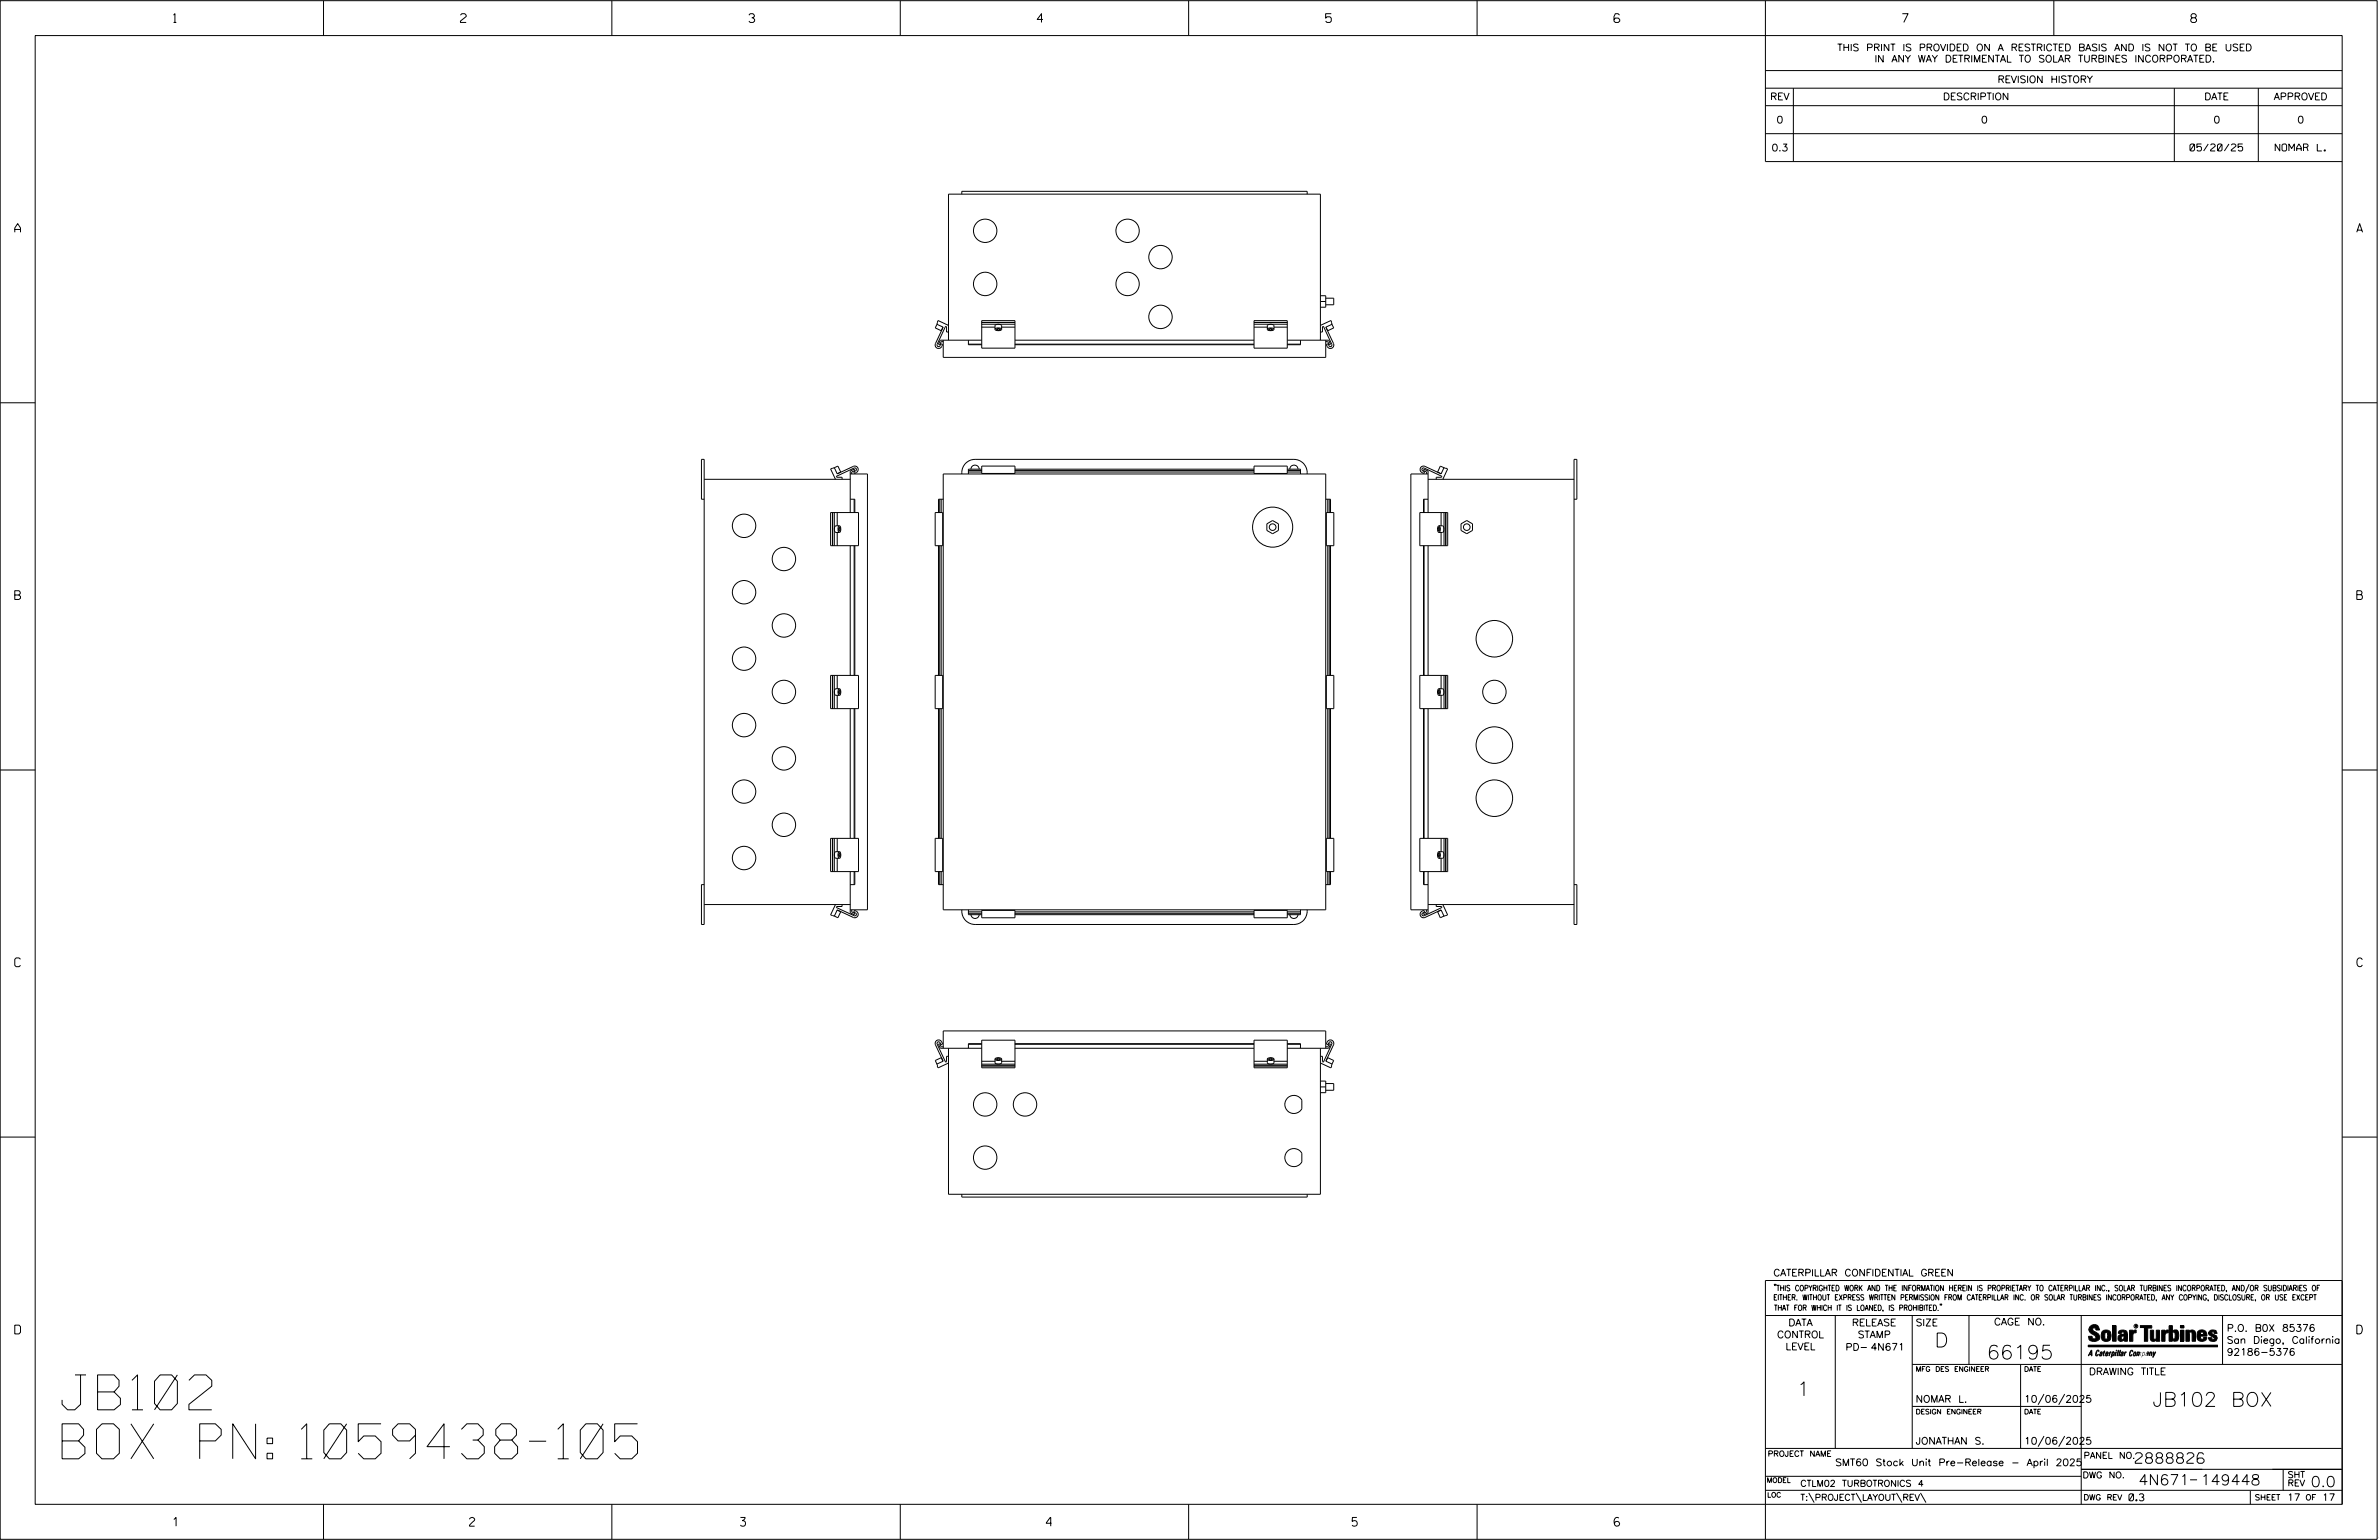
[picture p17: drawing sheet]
<svg xmlns="http://www.w3.org/2000/svg" width="864mm" height="559mm" viewBox="0 0 864 559" stroke-linecap="round" stroke-linejoin="round" font-family="sans-serif">
<defs><g id="words">
<g font-size="12.7">
<text x="22.5" y="511.6">JB102</text>
<text x="22.5" y="529.3">BOX PN: 1059438-105</text>
</g>
<g font-size="5.1">
<text x="702.3" y="488.8">D</text>
<text x="721.2" y="493.2">66195</text>
<text x="652.2" y="506.5">1</text>
<text x="781.4" y="510.3">JB102 BOX</text>
</g>
<g font-size="3.8">
<text x="775.1" y="531">2888826</text>
<text x="776.3" y="538.9">4N671</text>
<text x="798.8" y="538.9">149448</text>
<text x="838.8" y="539.5">0.0</text>
</g>
<g font-size="3.2">
<text x="63" y="8.2">1</text>
<text x="167.2" y="8.2">2</text>
<text x="271.8" y="8.2">3</text>
<text x="376.5" y="8.2">4</text>
<text x="481.2" y="8.2">5</text>
<text x="690.6" y="8.2">7</text>
<text x="795.3" y="8.2">8</text>
<text x="5.4" y="84.3">A</text>
<text x="855.5" y="84.3">A</text>
<text x="5.4" y="217.5">B</text>
<text x="855.6" y="217.5">B</text>
<text x="5.4" y="350.8">C</text>
<text x="855.6" y="350.8">C</text>
<text x="5.4" y="484">D</text>
<text x="855.6" y="484">D</text>
<text x="62.8" y="553.8">1</text>
<text x="170.4" y="553.8">2</text>
<text x="268.8" y="553.8">3</text>
<text x="379.8" y="553.8">4</text>
<text x="490.8" y="553.8">5</text>
<text x="585.9" y="553.8">6</text>
</g>
<g font-size="2.5">
<text x="666.9" y="18.5">THIS PRINT IS PROVIDED ON A RESTRICTED BASIS AND IS NOT TO BE USED</text>
<text x="680.5" y="22.6">IN ANY WAY DETRIMENTAL TO SOLAR TURBINES INCORPORATED.</text>
<text x="725.1" y="30">REVISION HISTORY</text>
<text x="642.6" y="36.3">REV</text>
<text x="705.3" y="36.3">DESCRIPTION</text>
<text x="800.2" y="36.3">DATE</text>
<text x="825.4" y="36.3">APPROVED</text>
<text x="644.9" y="44.7">0</text>
<text x="719.1" y="44.7">0</text>
<text x="803.5" y="44.7">0</text>
<text x="834" y="44.7">0</text>
<text x="643.1" y="54.8">0.3</text>
<text x="795" y="54.8">05/20/25</text>
<text x="825.9" y="54.8">NOMAR L.</text>
<text x="643.8" y="463">CATERPILLAR CONFIDENTIAL GREEN</text>
<text x="645.1" y="485.5">CONTROL</text>
<text x="649.2" y="481.1">DATA</text>
<text x="672.3" y="481.1">RELEASE</text>
<text x="674.4" y="485.5">STAMP</text>
<text x="695.4" y="481.1">SIZE</text>
<text x="723.8" y="480.8">CAGE NO.</text>
<text x="808.4" y="483.1">P.O. B0X 85376</text>
<text x="648.2" y="489.8">LEVEL</text>
<text x="669.9" y="490">PD- 4N671</text>
<text x="808.4" y="487.5">San Diego, California</text>
<text x="808.4" y="491.8">92186-5376</text>
<text x="758.3" y="498.9">DRAWING TITLE</text>
<text x="695.4" y="508.9">NOMAR L.</text>
<text x="734.8" y="508.9">10/06/2025</text>
<text x="695.4" y="524.1">JONATHAN S.</text>
<text x="734.8" y="524.1">10/06/2025</text>
<text x="666.2" y="531.9">SMT60 Stock Unit Pre-Release - April 2025</text>
<text x="772.8" y="544.6">0.3</text>
<text x="830.2" y="544.6">17</text>
<text x="842.9" y="544.6">17</text>
</g>
<g font-size="2.3">
<text x="756.4" y="529.2">PANEL NO.</text>
<text x="653.5" y="539.4">CTLM02 TURBOTRONICS 4</text>
<text x="756" y="536.3">DWG NO.</text>
<text x="830.4" y="539.3">REV</text>
<text x="830.4" y="536.2">SHT</text>
<text x="653.5" y="544.5">T:\PROJECT\LAYOUT\REV\</text>
</g>
<g font-size="2">
<text x="643.8" y="468.4">&quot;THIS COPYRIGHTED WORK AND THE INFORMATION HEREIN IS PROPRIETARY TO CATERPILLAR INC., SOLAR TURBINES INCORPORATED, AND/OR SUBSIDIARIES OF</text>
<text x="643.8" y="471.8">EITHER. WITHOUT EXPRESS WRITTEN PERMISSION FROM CATERPILLAR INC. OR SOLAR TURBINES INCORPORATED, ANY COPYING, DISCLOSURE, OR USE EXCEPT</text>
<text x="644" y="475.6">THAT FOR WHICH IT IS LOANED, IS PROHIBITED.&quot;</text>
<text x="641.7" y="528.5">PROJECT NAME</text>
<text x="756.3" y="544.3">DWG REV</text>
<text x="818.5" y="544.3">SHEET</text>
<text x="836.9" y="544.3">OF</text>
</g>
<g font-size="1.8">
<text x="695.4" y="497.6">MFG DES ENGINEER</text>
<text x="734.8" y="497.6">DATE</text>
<text x="695.4" y="513.1">DESIGN ENGINEER</text>
<text x="734.8" y="513.1">DATE</text>
<text x="641.3" y="538">MODEL</text>
<text x="641.5" y="543.3">LOC</text>
</g>
<text font-size=".9" x="775.1" y="481.7">R</text>
</g></defs>
<g fill="none" stroke="#000" stroke-width=".36">
<path d="M.1 .2h862.8v558.4h-862.8zM12.8 12.9h837.4v533h-837.4zM117.4 .2v12.7M222.1 .2v12.7M326.8 .2v12.7M431.5 .2v12.7M536.2 .2v12.7M587.9 5.5l-.5-.5h-1l-.5 1v1.7l.5 .4h1l.6-.4v-.6l-.6-.5h-1l-.5 .5M640.9 .2v58.4h209.3M745.6 .2v12.7M640.9 25.6h209.3M640.9 32h209.3"/>
<path d="M640.9 38.3h209.3M651 32v26.6M789.3 32v26.6M819.8 32v26.6M640.9 48.5h209.3M349.1 70.4v-1h125.4v1M340.1 117.7l-.6 1.3 2.2 1 .6-1.3M344.3 118.1l-3.8-1.8-.4 1.4 2.3 1-2.8 6a1.25 1.25 0 0 0 .6 1.6 1.25 1.25 0 0 0 1.6-.6l.4-.7-.6-.3-.5 .9-.4 .2-.5-.3v-.5l3.1-6.6 .3 .2v1.9h.7M356.4 116.3h12v10h-12zM356.4 118.7h4.8M356.4 117.7h12M356.4 117h12"/>
<path d="M361.2 119.5l.4-.4 .8-.1 .9 .2 .3 .3M361.2 119.5l.4 .4 .8 .1 .9-.2 .3-.3M361.2 119.5v-1.4l1.2-.4 1.2 .3v1.5M362.1 119.2h.6v.6h-.6zM362.1 119.4h-.4v.2h.4M362.7 119.4h.5v.2h-.5M363.6 118.7h4.8M455.2 117h12.1M455.2 118.7h4.9M455.2 116.3h12.1v10h-12.1zM455.2 117.7h12.1M460.1 119.5l.4-.4 .8-.1 .7 .1 .5 .4"/>
<path d="M460.1 119.5v-1.4l1.2-.4 1.1 .3 .1 1.5M460.1 119.5l.4 .4 .8 .1 .7-.1 .5-.4M461 119.2h.5v.6h-.5zM461 119.4h-.5v.2h.5M461.5 119.4h.5v.2h-.5M462.5 118.7h4.8M479.3 107.3h2v4.2h-2M479.3 109.4h2M479.3 118.1l3.8-1.8 .5 1.4-2.3 1 2.8 6a1.26 1.26 0 0 1-.6 1.6 1.26 1.26 0 0 1-1.7-.6l-.3-.7 .6-.3 .8 1.1 .5-.2 .1-.4-3.1-6.8-.3 .2v1.9h-.8M481.3 108.2h2.9v2.4h-2.9M483.5 117.7l.7 1.3-2.2 1-.7-1.3M344.3 123.4v-53h135v53"/>
<path d="M351.5 123.4v1.7h4.9M351.5 124.9h4.9M356.4 123.4h-15.1l-.6 1.5 .4 .2 .6-1.1h.7M368.4 125.1h86.8M368.4 124.9h86.8M368.4 123.4h86.8M467.3 123.4h15l.7 1.5-.5 .2-.5-1.1h-.7M467.3 124.9h4.8M472.1 123.4v1.7h-4.8M481.3 123.4v6.3h-138.9v-6.3M.1 146.2h12.7M850.2 146.2h12.7"/>
<path d="M255.6 173.9h53M302.9 169.7l1 2.2 5.9-2.7a1.33 1.33 0 0 1 1.8 1.1 1.33 1.33 0 0 1-1.4 1.5l-.3-.6 .7-.3a.58 .58 0 0 0 .2-.8 .58 .58 0 0 0-.7-.3l-6.5 3.1 .1 .3h2v.7M302.9 169.7l1.3-.6 1 2.2-1.3 .6M302.9 169.7l-1.4 .5 1.8 3.7M308.6 172h6.3v158.1h-6.3M309.2 172v-.7l1.1-.6-.2-.4-1.5 .6v15.1M342.4 172h138.9v158.1h-138.9zM349.1 172a4.9 4.9 0 0 1 4.9-5.3h115.7a4.9 4.9 0 0 1 4.8 5.3M351.5 171.3h4.9M351.5 170.7h4.9M352.5 170.3a1.5 1.5 0 0 1 1.5-1.5 1.5 1.5 0 0 1 1.5 1.5M356.4 170.3h-4.9v1.7"/>
<path d="M356.4 169.1h12v2.7h-12zM368.4 171.3h86.8M368.4 170.7h86.8M368.4 170.3h86.8M455.2 169.1h12.1v2.7h-12.1zM467.3 170.3h4.8v1.7M467.3 171.3h4.8M467.3 170.7h4.8M468.2 170.3a1.48 1.48 0 0 1 1.5-1.5 1.48 1.48 0 0 1 1.5 1.5M517.9 172v-.7l-1.2-.6 .3-.4 1.4 .6v15.1M518.4 173.9h53M518.4 172h-6.2v158.1h6.2"/>
<path d="M523.2 171.9l-1.3-.6 1-2.2 2.6 1.1-1.7 3.7M524.2 169.7l-1.1 2.2-5.8-2.7a1.33 1.33 0 0 0-1.8 1.1 1.33 1.33 0 0 0 1.4 1.5l.2-.6-.8-.5-.1-.4 .5-.5 6.8 3.1-.2 .3h-1.9v.7M255.6 181.2h-1v-14.5h1v168.8h-1v-14.5h1M301.5 186h10.1v12h-10.1zM302.2 186v12M302.3 186v12M302.9 186v12M303.9 186v4.8M303.9 193.2v4.8M304.4 192.2h.6v-.5h-.6l.2 1h.2v-.5M304.7 190.8l-.5 1.1 .1 .8 .4 .5M304.7 190.8l.4 .3 .1 .9-.1 .9-.4 .3"/>
<path d="M304.7 190.8h-1.5l-.3 1 .3 1.4h1.5M304.8 191.7v-.5h-.2v.5M308.6 181.2h1.7v4.8M308.6 198v47.1M310.1 181.2v4.8M310.1 198v47.1M310.3 198v47.1M339.5 186h2.7v12h-2.7zM340.7 198v47.1M341.1 181.2v4.8M341.1 198v47.1M341.7 181.2v4.8"/>
<path d="M341.7 198v47.1M342.4 181.2h-1.7v4.8M459.9 190.1l2.1-1.2 2.1 1.2v2.4l-2.1 1.2-2.1-1.2zM481.3 181.2h1.7v4.8M481.5 186h2.7v12h-2.7zM482 181.2v4.8M482 198v47.1M482.5 181.2v4.8M482.5 198v47.1M483 198v47.1M515.4 186h10.1v12h-10.1zM516.7 198v47.1"/>
<path d="M517 181.2v4.8M517 198v47.1M518.4 198v47.1M518.4 181.2h-1.7v4.8M522.2 192.2v.5h.3l.2-1h-.7v.5h.7M522.2 191.7v-.5h.3v.5M522.4 190.8l-.6 1 .2 1.1 .4 .3M522.4 190.8l.5 1.1-.1 .8-.4 .5M522.4 190.8h1.4l.4 1-.4 1.4h-1.4M523.1 186v4.8M523.1 193.2v4.8M524.2 186v12"/>
<path d="M524.8 186v12M530.4 190.1l2-1.2 2.1 1.2v2.4l-2.1 1.2-2-1.2zM571.4 181.2h1v-14.5h-1v168.8h1v-14.5h-1M301.5 245.1h10.1v12h-10.1zM302.2 245.1v12M302.3 245.1v12M302.9 245.1v12M303.9 245.1v4.8M303.9 252.3v4.8M304.4 250.8h.6v.6h-.6zM304.7 249.9l-.5 1.1 .1 .9 .4 .4M304.7 249.9l.4 .4 .1 .8-.1 .9-.4 .3"/>
<path d="M304.7 249.9l-1.5 .1-.3 .9 .3 1.4h1.5M304.8 250.8v-.5h-.2v.5M304.8 251.4v.4h-.2v-.4M308.6 257.1v47.1M310.1 257.1v47.1M310.3 257.1v47.1M339.5 245.1h2.7v12h-2.7zM340.7 257.1v47.1M341.1 257.1v47.1M341.7 257.1v47.1M481.5 245.1h2.7v12h-2.7zM482 257.1v47.1"/>
<path d="M482.5 257.1v47.1M483 257.1v47.1M515.4 245.1h10.1v12h-10.1zM516.7 257.1v47.1M517 257.1v47.1M518.4 257.1v47.1M522 250.8h.7v.6h-.7zM522.2 251.4v.4h.3v-.4M522.2 250.8v-.5h.3v.5M522.4 249.9l-.6 1 .2 1.1 .4 .3M522.4 249.9l.3 .4 .2 .8-.3 1-.2 .2M522.4 249.9h1.3l.5 1-.4 1.4h-1.4"/>
<path d="M523.1 245.1v4.8M523.1 252.3v4.8M524.2 245.1v12M524.8 245.1v12M.1 279.4h12.7M850.2 279.4h12.7M301.5 304.2h10.1v12.1h-10.1zM302.2 304.2v12.1M302.3 304.2v12.1M302.9 304.2v12.1M303.9 304.2v4.8M303.9 311.4v4.9"/>
<path d="M304.4 310.5h.6v-.5h-.6l.2 .9h.2v-.4M304.6 310v-.5h.2v.5M304.7 309l-.5 1.1 .1 .8 .4 .5M304.7 309l.4 .4 .1 .8-.1 .9-.4 .3M304.7 309h-1.4l-.4 1 .3 1.4h1.5M308.6 316.3v14.9l1.5 .7 .2-.5-1.1-.5v-.8M310.1 316.3v4.7M310.3 316.3v4.7h-1.7M339.5 304.2h2.7v12.1h-2.7zM340.7 316.3v4.7h1.7M341.1 316.3v4.7M341.7 316.3v4.7"/>
<path d="M481.5 304.2h2.7v12.1h-2.7zM482 316.3v4.7M482.5 316.3v4.7M483 316.3v4.7h-1.7M515.4 304.2h10.1v12.1h-10.1zM516.7 316.3v4.7h1.7M517 316.3v4.7M518.4 316.3v14.9l-1.4 .7-.3-.5 1.2-.5v-.8M522.2 310.5v.4h.3l.2-.9h-.7v.5h.7M522.4 309l-.6 1 .2 1.1 .4 .3M522.4 309l.3 .4 .2 .8-.2 .9-.3 .3M522.4 309h1.4l.4 1-.4 1.4h-1.4"/>
<path d="M522.5 310v-.5h-.3v.5M523.1 304.2v4.8M523.1 311.4v4.9M524.2 304.2v12.1M524.8 304.2v12.1M255.6 328.2h53M303.3 328.2l-1.8 3.8 1.4 .5M303.9 330.2l1.3 .6-1 2.2-1.3-.6M305.7 328.2v.7h-2l-.1 .4 6.7 3 .4-.1 .2-.5-1-.7 .3-.7a1.33 1.33 0 0 1 1.3 1.6 1.33 1.33 0 0 1-1.7 1l-5.9-2.7-1 2.3M349.1 330.1a4.9 4.9 0 0 0 4.9 5.4h115.7a4.9 4.9 0 0 0 4.8-5.4M351.5 330.1v1.8h4.9M351.5 331.4h4.9"/>
<path d="M351.5 330.9h4.9M352.5 331.9a1.5 1.5 0 0 0 1.5 1.4 1.5 1.5 0 0 0 1.5-1.4M356.4 330.3h12v2.7h-12zM368.4 331.9h86.8M368.4 331.4h86.8M368.4 330.9h86.8M455.2 330.3h12.1v2.7h-12.1zM467.3 331.4h4.8M467.3 330.9h4.8M468.2 331.9a1.49 1.49 0 0 0 1.5 1.4 1.49 1.49 0 0 0 1.5-1.4M472.1 330.1v1.8h-4.8M518.4 328.2h53"/>
<path d="M521.4 328.2v.7h1.9l.2 .4-6.7 3-.4-.1-.2-.5 .9-.7-.2-.7a1.33 1.33 0 0 0-1.4 1.6 1.33 1.33 0 0 0 1.8 1l5.8-2.7 1.1 2.3M523.2 330.2l-1.3 .6 1 2.2 1.3-.6M523.8 328.2l1.7 3.8-1.3 .5M342.4 379.8h-.7l-.6-1.1-.4 .2 .6 1.5h15.1M351.5 378.9h4.9M356.4 378.7h-4.9v1.7M356.4 377.4h12v10.1h-12zM368.4 378.9h86.8M368.4 378.7h86.8M455.2 377.4h12.1v10.1h-12.1zM467.3 378.7h4.8v1.7M467.3 378.9h4.8"/>
<path d="M481.3 379.8h.7l.5-1.1 .5 .2-.7 1.5h-15M342.3 385.1l-.6-1.3-2.2 1 .6 1.3M342.4 380.4v-6.3h138.9v6.3M344.3 383.3h-.7v1.9l-.3 .2-3.2-6.9 .6-.5 .4 .2 .5 .9 .6-.3a1.4 1.4 0 0 0-1-1.4 1.4 1.4 0 0 0-1.6 .6v1.1l2.8 6-2.3 1 .4 1.4 3.8-1.8M344.3 380.4v53h135v-53M356.4 386.8h12M356.4 385.1h4.8M356.4 386.2h12M361.2 384.3l.4 .4 .8 .1 .9-.1 .3-.4M361.2 384.3l.4-.4 .8-.1 .9 .1 .3 .4M361.2 384.3v1.4l1 .4 1.4-.3v-1.5M362.1 384.2h-.4v.2h.4"/>
<path d="M362.1 384h.6v.6h-.6zM362.7 384.2h.5v.2h-.5M363.6 385.1h4.8M368.4 380.4h86.8M455.2 386.8h12.1M455.2 386.2h12.1M455.2 385.1h4.9M460.1 384.3l.4 .4 .8 .1 .8-.1 .4-.4M460.1 384.3v1.4l.9 .4 1.4-.3 .1-1.5M460.1 384.3l.3-.4 .9-.1 .8 .1 .4 .4M461 384h.5v.6h-.5zM461 384.2h-.5v.2h.5"/>
<path d="M461.5 384.2h.5v.2h-.5M462.5 385.1h4.8M467.3 398.6a3.3 3.3 0 0 1 5.3 .6v3.1a3.3 3.3 0 0 1-4.8 1.1 3.3 3.3 0 0 1-.5-4.8zM479.3 383.3h.8v1.9l.3 .2 3.1-7-.6-.4-.8 1.1-.6-.3a1.37 1.37 0 0 1 1.1-1.4 1.37 1.37 0 0 1 1.6 1l-.1 .7-2.8 6 2.3 1-.5 1.4-3.8-1.8M479.3 392.3h2v4.2h-2M479.3 394.4h2M481.3 393.2h2.9M481.3 385.1l.7-1.3 2.2 1-.7 1.3M484.2 393.2v2.4h-2.9M.1 412.6h12.7M467.3 417.9a3.3 3.3 0 0 1 5.3 .6v3.1a3.3 3.3 0 0 1-4.8 1.1 3.3 3.3 0 0 1-.5-4.8zM850.2 412.6h12.7"/>
<path d="M349.1 433.4v1h125.4v-1M640.9 477.3h209.3M644.2 466.1l-.1 .4M644.7 466.1l-.2 .4M666.2 477.3v48.3M694.2 477.3v48.3M704.4 473.3l-.1 .4M704.8 473.3l-.1 .4M714.8 477.3v17.8M755.5 477.3v68.6M806.8 477.3v17.8M816.5 466l-1.4 3.1"/>
<path d="M850.2 464.6h-209.3v94M850.2 464.8v81.1M694.2 495.1h156M733.5 495.1v30.5M758.6 481.4a2.02 2.02 0 0 1 3.1-.1l.5 1.3h-1.3l-.2-.6-.4-.2-.6 .1-.1 .4 .4 .7a2.46 2.46 0 0 1 2.2 2.9 2.83 2.83 0 0 1-3.8 .3l-.3-1.3h1.3l.2 .7 .6 .3 .5-.2 .2-.5-.4-.6-1.9-1.2-.4-.9zM759.2 491.3h-.7l.7-1.2v1.9h.2l-.1-2.1-1.3 2.1 .5-.5h.7M761.3 490l.3-.2 .4 .3-.1 .3-.3-.4-.4 .3-.3 1.6h.4l.4-.5-.3 .6-.4 .1-.3-.4zM762.6 490.6l.5-.1-.1 1.4h-.9a.74 .74 0 0 1 .9-.8l-.3 .7-.5 .1 .2-.5 .6-.2v-.5l-.7 .2zM763 483.2a2.17 2.17 0 0 1 3.1 0l.3 1.4-.3 1.5a2.17 2.17 0 0 1-3.1 0l-.3-1.5zM763.6 490.5l.4-.4 .2 .6h-.3l-.3 .9 .2 .4-.3-.1zM764.1 483.7l.5-.4 .4 .3v2.2l-.4 .2-.5-.2zM764.6 491.1l.6 .2v-.7l-.4-.1-.4 .6-.1 .8h.6"/>
<path d="M764.6 491.1l-.1 .8h.4M764.6 482.6v.8M764.8 490.7l.4 .1v.3h-.6zM765 491.5l-.1 .4zM766 490.5l-.5 1.5zM766 490.8l.4-.3-.4 .4M766.9 481h1.3v5.7h-1.3zM767 490.8l.5 .1-.3 .8-.4 .2zM767.3 490.5h-.5l-.5 2M767.3 490.5a.8 .8 0 0 1 .2 1 .8 .8 0 0 1-.9 .4l-.1 .6M767.3 490.5l-.1 .2M768.1 490.5l-.4 1.5z"/>
<path d="M768.2 489.9h.3l-.1 .2h-.2zM769 489.9l-.5 2.1zM769.7 489.9l-.6 2.1zM770.1 491.4l.5-.3-.5 .8zM770.4 491.9h.1M770.6 491.1l.1-.4-.7 .2 .1-.3 .6-.1 .2 .3-.5 1.1M770.6 491.1a.74 .74 0 0 0-.8 .8h.6M771 484.8h-.7l-.3 .6 .4 .7 .5-.3 .1-2.4h-.8l-.1 .4h-1.2a1.71 1.71 0 0 1 1.8-1.3 1.71 1.71 0 0 1 1.6 1.4v2.8h-1.1l-.1-.6M771 484.2l-1.5 .1a1.41 1.41 0 0 0 0 2.4l.5 .1 1.1-.7M771.2 486.1h-.1M771.4 490.5l.1 .3 .4-.3-.9 1.5zM771.5 490.8h.1"/>
<path d="M773 482.7h1.2v.5l.5-.5 .7-.1v1h-.6l-.5 .4-.1 2.7h-1.2zM773.3 490.3l.6-.4 .4 .2-.1 .4-.3-.4a1.28 1.28 0 0 0-.5 1.8l.6-.4-.1 .4-.8 .1zM774.7 490.8l.5-.3a.88 .88 0 0 1 .2 .9 .88 .88 0 0 1-.7 .7l-.2-.2zM774.8 490.9h.5l-.3 1h-.3l-.2-.2zM775.2 490.5l-.1 .2M776.8 481h4.3v.9h-1.5v4.8h-1.3M776.8 490.6l-.8 .2v-.3l-.4 1.5 .8-1.3v1.3l.3-1.2M779.3 491.1h.4M779.6 490.5h.3l-.3 1.4M779.6 490.7h.2l-.1 .4M779.7 491.1l-.1 .4M779.7 491.1l-.4 .2"/>
<path d="M780.1 492l.4-1.5 .1 .3 .3-.3 .3 .2-.3 1.3v-1.3l-.7 1.3M780.6 482.7h1.2v2.7l.1 .4 .4 .3 .4-.7v-2.7h1.2l.1 4h-1.3v-.5l-1.1 .6-.7-.3-.3-.7zM781.6 492.5l1-2-.8 1.3-.2-1.3-.2 2M784.7 482.7h1.2v.5l.5-.5 .7-.1v1h-.5l-.6 .4-.1 2.7h-1.2zM787.4 481h1.2v2a1.4 1.4 0 0 1 2.2 .2l.1 1.4-.4 1.9-1.5 .1-.4-.5v-1l.5 .9 .5-.3v-2.1l-.5-.4-.5 .7v2.8h-1.2zM791.5 482.7h1.3v4h-1.3zM791.5 481h1.3v.9h-1.3zM793.5 482.7h1.3v.4l.7-.5 1.1 .2 .4 .6v3.3h-1.2l-.3-3.4-.7 .2v3.2h-1.3zM794.8 483.1h.1M797.7 483.2a1.92 1.92 0 0 1 2.4-.5 1.92 1.92 0 0 1 1 2.1h-2.3v.8l.6 .5 .5-.3v-.5h1.2a1.83 1.83 0 0 1-2.1 1.4 1.83 1.83 0 0 1-1.5-2.1zM798.8 484.2v.6M799.1 483.4h.6l.2 .8h-1.1z"/>
<path d="M804.6 482.9a1.84 1.84 0 0 0-2.9 .8 3.3 3.3 0 0 0 2.2 1.9l-.5 .5-.4-.3-.1-.4h-1.2l.1 .6a1.92 1.92 0 0 0 2.9 .4M804.9 483.8h-1.2l-.2-.6-.5 .1-.1 .3 .1 .3 1.8 .9M805.1 488.1h-47.1v.6h47.1M694.2 510.3h61.3M742 505.8l-2.2 3.9M749.5 505.8l-2.2 3.9M640.9 525.6h209.2M640.9 535.7h114.6M742 521.1l-2.2 3.8M749.5 521.1l-2.2 3.8M755.5 533.2h94.7M795 537h2.6"/>
<path d="M828.8 533.2v7.6M117.4 545.9v12.7M222.1 545.9v12.7M326.8 545.9v12.7M431.5 545.9v12.7M536.2 545.9v12.7M640.9 540.8h209.3M656.6 541.7l2 3.5M673.8 541.7l1.9 3.5M688.4 541.7l2 3.5M697.2 541.7l1.9 3.5M816.9 541v4.9"/>
<circle cx="357.6" cy="83.7" r="4.2"/>
<circle cx="409.3" cy="83.7" r="4.2"/>
<circle cx="421.3" cy="93.3" r="4.2"/>
<circle cx="357.6" cy="103" r="4.2"/>
<circle cx="409.3" cy="103" r="4.2"/>
<circle cx="421.3" cy="115" r="4.2"/>
<circle cx="270.1" cy="190.8" r="4.2"/>
<circle cx="462" cy="191.3" r="1.21"/>
<circle cx="462" cy="191.3" r="7.3"/>
<circle cx="532.4" cy="191.3" r="1.2"/>
<circle cx="270.1" cy="214.9" r="4.2"/>
<circle cx="284.6" cy="202.8" r="4.2"/>
<circle cx="270.1" cy="239" r="4.2"/>
<circle cx="284.6" cy="227" r="4.2"/>
<circle cx="542.5" cy="231.8" r="6.6"/>
<circle cx="284.6" cy="251.1" r="4.2"/>
<circle cx="542.5" cy="251.1" r="4.2"/>
<circle cx="270.1" cy="263.1" r="4.2"/>
<circle cx="284.6" cy="275.2" r="4.3"/>
<circle cx="542.5" cy="270.4" r="6.6"/>
<circle cx="270.1" cy="287.2" r="4.2"/>
<circle cx="284.6" cy="299.3" r="4.2"/>
<circle cx="542.5" cy="289.6" r="6.6"/>
<circle cx="270.1" cy="311.3" r="4.2"/>
<circle cx="357.6" cy="400.8" r="4.2"/>
<circle cx="372.1" cy="400.8" r="4.2"/>
<circle cx="357.6" cy="420" r="4.2"/>
<circle cx="775.4" cy="481.2" r=".69"/>
</g>
<g fill="#000">
<path d="M768.1 490.5l-.4 1.5zM768.2 489.9h.3l-.1 .2h-.2zM769 489.9l-.5 2.1zM769.7 489.9l-.6 2.1zM791.5 481h1.3v.9h-1.3zM791.5 482.7h1.3v4h-1.3zM758 488.1h47.1v.6h-47.1z"/>
<path d="M759.2 489.9l-1.2 2.1 .5-.5h.7v.5h.2zM759.2 490.1v1.2h-.7z" fill-rule="evenodd"/>
<path d="M758.6 481.4a2.02 2.02 0 0 1 3.1-.1l.5 1.3h-1.3l-.2-.6-.4-.2-.6 .1-.1 .4 .4 .7a2.46 2.46 0 0 1 2.2 2.9 2.83 2.83 0 0 1-3.8 .3l-.3-1.3h1.3l.2 .7 .6 .3 .5-.2 .2-.5-.4-.6-1.9-1.2-.4-.9z" fill-rule="evenodd"/>
<path d="M761.3 490l.3-.2 .4 .3-.1 .3-.3-.4-.4 .3-.3 1.6h.4l.4-.5-.3 .6-.4 .1-.3-.4z" fill-rule="evenodd"/>
<path d="M762.6 490.6l.5-.1-.1 1.4h-.9a.74 .74 0 0 1 .9-.8l-.6 .3-.2 .5 .5-.1 .3-.6v-.5l-.7 .2z" fill-rule="evenodd"/>
<path d="M763.6 490.5l.4-.4 .2 .6h-.3l-.3 .9 .2 .4-.3-.1z" fill-rule="evenodd"/>
<path d="M764.8 490.5l.5 .3-.1 .5h-.6l.6-.2v-.3l-.4-.1-.3 1.2h.4l.3-.4-.6 .6-.3-.2v-.4z" fill-rule="evenodd"/>
<path d="M763 483.2a2.17 2.17 0 0 1 3.1 0l.3 1.4-.3 1.5a2.17 2.17 0 0 1-3.1 0l-.3-1.5zM764.1 483.7v2.1l.5 .2 .4-.2v-2.2l-.4-.3z" fill-rule="evenodd"/>
<path d="M766 490.5v.3l.4-.1-.4 .2-.5 1.1z" fill-rule="evenodd"/>
<path d="M766.8 490.5l-.5 2 .3-.6a.71 .71 0 0 0 .9-.5 .71 .71 0 0 0-.4-.9zM767 490.8l.5 .1-.3 .8-.4 .2z" fill-rule="evenodd"/>
<path d="M766.9 481h1.3v5.7h-1.3z" fill-rule="evenodd"/>
<path d="M770.1 490.6l.6-.1 .2 .3-.4 1.2-.5 .1-.2-.5 .3-.5h.5l-.7 .5v.3l.4-.1 .4-.9-.5-.2-.2 .2z" fill-rule="evenodd"/>
<path d="M769.4 482.8l-.5 1h1.2l.1-.4h.8v.8l-1.5 .1a1.41 1.41 0 0 0 0 2.4l.5 .1 1.1-.7 .1 .6h1.1v-2.8a1.79 1.79 0 0 0-2.4-1.2zM770.3 484.8h.7l-.1 1-.5 .3-.4-.7z" fill-rule="evenodd"/>
<path d="M771.4 490.5l.1 .3 .4-.3-.9 1.5z" fill-rule="evenodd"/>
<path d="M773 482.7h1.2v.5l.5-.5 .7-.1v1h-.6l-.5 .4-.1 2.7h-1.2z" fill-rule="evenodd"/>
<path d="M773.3 490.3l.6-.4 .4 .2-.1 .4-.3-.4a1.28 1.28 0 0 0-.5 1.8l.6-.4-.3 .5h-.6z" fill-rule="evenodd"/>
<path d="M774.7 490.8l-.2 1.1h.7a.96 .96 0 0 0 0-1.4zM774.8 490.9h.5l-.1 .6-.5 .4-.2-.2z" fill-rule="evenodd"/>
<path d="M776 490.5v.3l.4-.3 .2 .3 .7-.2-.3 1.4v-1.3l-.6 1.3v-1.3l-.8 1.3z" fill-rule="evenodd"/>
<path d="M776.8 481h4.3v.9h-1.5v4.8h-1.3v-4.8h-1.5z" fill-rule="evenodd"/>
<path d="M777.9 490.5l-.5 2 .3-.6a.71 .71 0 0 0 .9-.5 .71 .71 0 0 0-.4-.9zM778.1 490.8l.3-.1 .1 .4-.5 .8-.2-.5z" fill-rule="evenodd"/>
<path d="M779.3 490.6l.6-.1-.3 1.5-.7-.1a.67 .67 0 0 1 .8-.8l-.6 .3-.1 .5 .4-.1 .4-.9-.4-.2-.3 .2z" fill-rule="evenodd"/>
<path d="M780.5 490.5l.1 .3 .3-.3 .3 .2-.3 1.3v-1.3l-.8 1.3z" fill-rule="evenodd"/>
<path d="M780.6 482.7h1.2v2.7l.1 .4 .4 .3 .4-.7v-2.7h1.2l.1 4h-1.3v-.5l-1.1 .6-.7-.3-.3-.7z" fill-rule="evenodd"/>
<path d="M781.6 490.5l.2 1.3 .8-1.3-1.2 2z" fill-rule="evenodd"/>
<path d="M784.7 482.7h1.2v.5l.5-.5 .7-.1v1h-.5l-.6 .4-.1 2.7h-1.2z" fill-rule="evenodd"/>
<path d="M787.4 481h1.2v2a1.4 1.4 0 0 1 2.2 .2l.1 1.4-.4 1.9-1.5 .1-.4-.5v-1l.5 .9 .5-.3v-2.1l-.5-.4-.5 .7v2.8h-1.2z" fill-rule="evenodd"/>
<path d="M793.5 482.7h1.3v.4a1.29 1.29 0 0 1 2.2 .3v3.3h-1.2l-.3-3.4-.7 .2v3.2h-1.3z" fill-rule="evenodd"/>
<path d="M797.7 483.2a1.92 1.92 0 0 1 2.4-.5 1.92 1.92 0 0 1 1 2.1h-2.3v.8l.6 .5 .5-.3v-.5h1.2a1.83 1.83 0 0 1-2.1 1.4 1.83 1.83 0 0 1-1.5-2.1zM799.1 483.4l-.3 .8h1.1l-.2-.8z" fill-rule="evenodd"/>
<path d="M801.9 483.2a1.94 1.94 0 0 1 3 .1v.5h-1.2l-.2-.6-.5 .1-.1 .3 .1 .3 1.8 .9a1.2 1.2 0 0 1 .1 1.3 1.2 1.2 0 0 1-1.2 .7l-1.6-.4-.4-1h1.2l.1 .4 .4 .3 .5-.5a3.3 3.3 0 0 1-2.2-1.9z" fill-rule="evenodd"/>
<circle cx="761.4" cy="492" r=".07"/>
<circle cx="762.2" cy="485.1" r=".07"/>
<circle cx="769.3" cy="492" r=".07"/>
<circle cx="773.1" cy="486.7" r=".07"/>
<circle cx="791.5" cy="486.7" r=".07"/>
<circle cx="791.5" cy="481" r=".07"/>
<circle cx="794.8" cy="486.7" r=".07"/>
</g>
<use href="#words"/>
</svg>
